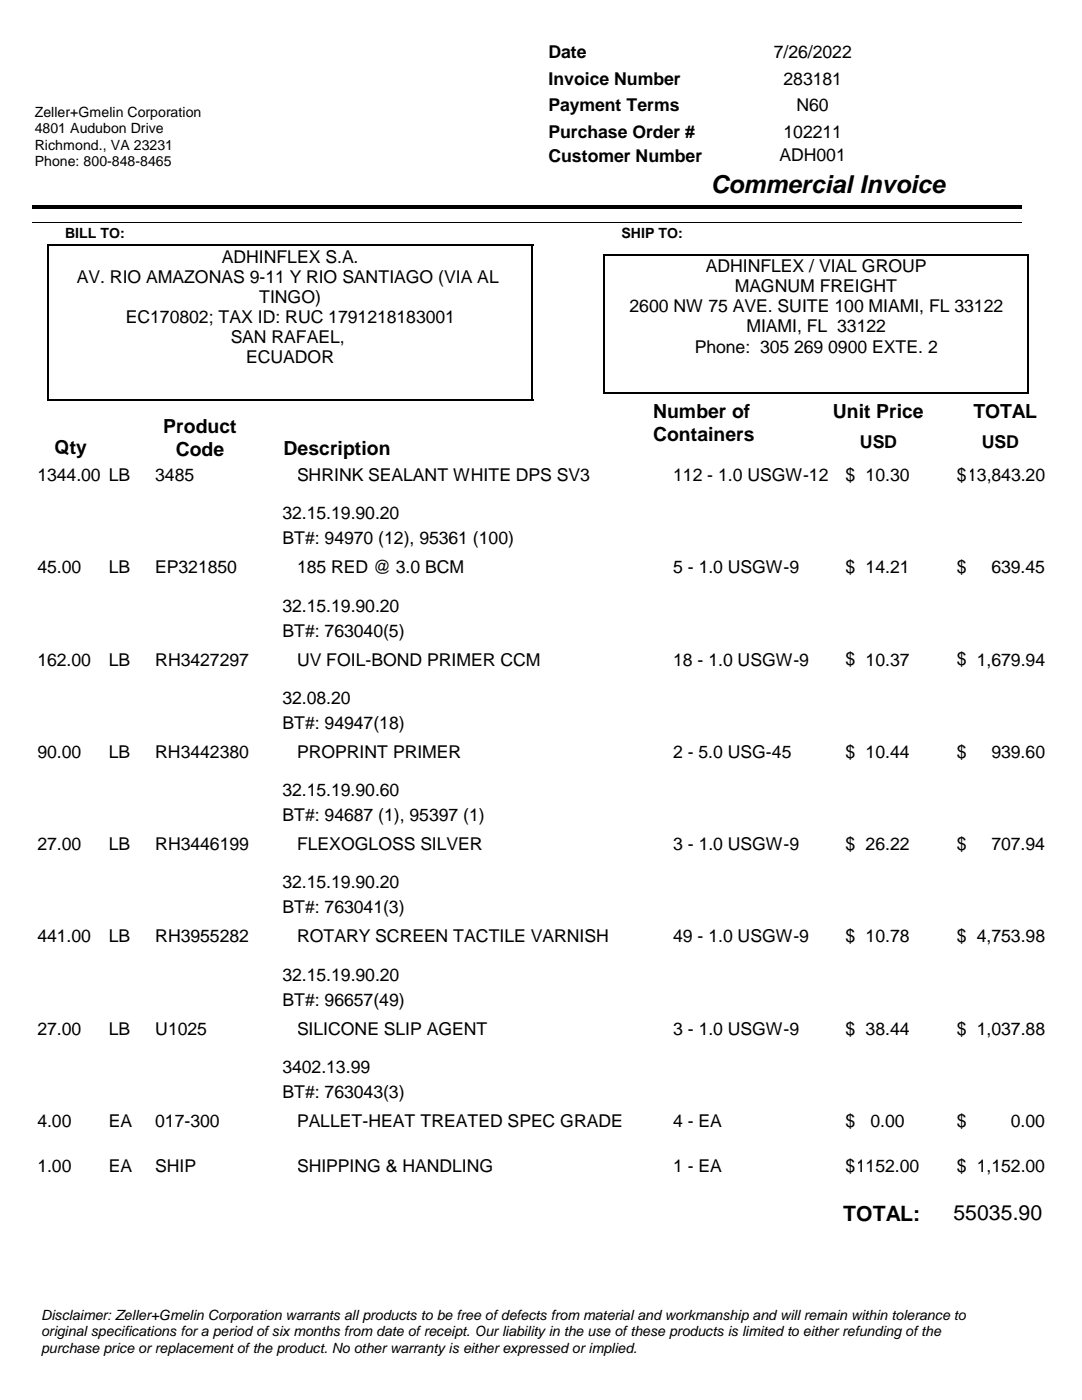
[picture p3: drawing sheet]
<svg xmlns="http://www.w3.org/2000/svg" width="216mm" height="279mm" viewBox="0 0 216 279" stroke-linecap="round" stroke-linejoin="round" font-family="sans-serif">
<defs><g id="words">
<text font-size="4.9" x="141.8" y="38.6">Commercial Invoice</text>
<g font-size="4.2">
<text x="168.3" y="243.7">TOTAL:</text>
<text x="190.3" y="243.5">55035.90</text>
</g>
<g font-size="3.9">
<text x="130.4" y="83.4">Number of</text>
<text x="166.2" y="83.4">Unit Price</text>
<text x="194.3" y="83.4">TOTAL</text>
<text x="32.6" y="86.4">Product</text>
<text x="130.4" y="88.1">Containers</text>
<text x="10.9" y="90.6">Qty</text>
<text x="35.1" y="91">Code</text>
<text x="56.6" y="90.7">Description</text>
</g>
<g font-size="3.5">
<text x="109.5" y="11.6">Date</text>
<text x="154.4" y="11.6">7/26/2022</text>
<text x="109.5" y="16.9">Invoice Number</text>
<text x="156.4" y="16.9">283181</text>
<text x="109.5" y="22.2">Payment Terms</text>
<text x="159" y="22.2">N60</text>
<text x="109.5" y="27.5">Purchase Order #</text>
<text x="156.4" y="27.5">102211</text>
<text x="109.5" y="32.3">Customer Number</text>
<text x="155.6" y="32.2">ADH001</text>
<text x="44.3" y="52.4">ADHINFLEX S.A.</text>
<text x="15.4" y="56.4">AV. RIO AMAZONAS 9-11 Y RIO SANTIAGO (VIA AL</text>
<text x="140.8" y="54.3">ADHINFLEX / VIAL GROUP</text>
<text x="146.6" y="58.3">MAGNUM FREIGHT</text>
<text x="25.1" y="64.5">EC170802; TAX ID: RUC 1791218183001</text>
<text x="51.7" y="60.5">TINGO)</text>
<text x="125.6" y="62.3">2600 NW 75 AVE. SUITE 100 MIAMI, FL 33122</text>
<text x="46" y="68.5">SAN RAFAEL,</text>
<text x="138.7" y="70.4">Phone: 305 269 0900 EXTE. 2</text>
<text x="149" y="66.3">MIAMI, FL 33122</text>
<text x="49.1" y="72.5">ECUADOR</text>
<text x="171.6" y="89.5">USD</text>
<text x="196" y="89.5">USD</text>
<text x="7.5" y="96">1344.00 LB</text>
<text x="31" y="96">3485</text>
<text x="59.3" y="96">SHRINK SEALANT WHITE DPS SV3</text>
<text x="134.4" y="96">112 - 1.0 USGW-12</text>
<text x="168.8" y="96">$</text>
<text x="172.8" y="96">10.30</text>
<text x="191" y="96">$13,843.20</text>
<text x="56.4" y="103.6">32.15.19.90.20</text>
<text x="56.4" y="108.6">BT#: 94970 (12), 95361 (100)</text>
<text x="7.5" y="114.4">45.00</text>
<text x="21.7" y="114.4">LB</text>
<text x="31" y="114.4">EP321850</text>
<text x="59.3" y="114.4">185 RED @ 3.0 BCM</text>
<text x="134.4" y="114.4">5 - 1.0 USGW-9</text>
<text x="168.8" y="114.4">$</text>
<text x="172.8" y="114.4">14.21</text>
<text x="191" y="114.4">$</text>
<text x="197.9" y="114.4">639.45</text>
<text x="56.4" y="122.1">32.15.19.90.20</text>
<text x="56.4" y="127">BT#: 763040(5)</text>
<text x="7.5" y="132.8">162.00</text>
<text x="21.7" y="132.8">LB</text>
<text x="31" y="132.8">RH3427297</text>
<text x="59.3" y="132.8">UV FOIL-BOND PRIMER CCM</text>
<text x="134.4" y="132.8">18 - 1.0 USGW-9</text>
<text x="168.8" y="132.8">$</text>
<text x="172.8" y="132.8">10.37</text>
<text x="191" y="132.8">$</text>
<text x="195" y="132.8">1,679.94</text>
<text x="56.4" y="140.5">32.08.20</text>
<text x="56.4" y="145.5">BT#: 94947(18)</text>
<text x="7.5" y="151.3">90.00</text>
<text x="21.7" y="151.3">LB</text>
<text x="31" y="151.3">RH3442380</text>
<text x="59.3" y="151.3">PROPRINT PRIMER</text>
<text x="134.4" y="151.3">2 - 5.0 USG-45</text>
<text x="168.8" y="151.2">$</text>
<text x="172.8" y="151.3">10.44</text>
<text x="191" y="151.2">$</text>
<text x="197.9" y="151.3">939.60</text>
<text x="56.4" y="158.9">32.15.19.90.60</text>
<text x="56.4" y="163.9">BT#: 94687 (1), 95397 (1)</text>
<text x="7.5" y="169.7">27.00</text>
<text x="21.7" y="169.7">LB</text>
<text x="31" y="169.7">RH3446199</text>
<text x="59.3" y="169.7">FLEXOGLOSS SILVER</text>
<text x="134.4" y="169.7">3 - 1.0 USGW-9</text>
<text x="168.8" y="169.6">$</text>
<text x="172.8" y="169.7">26.22</text>
<text x="191" y="169.6">$</text>
<text x="197.9" y="169.7">707.94</text>
<text x="56.4" y="177.3">32.15.19.90.20</text>
<text x="56.4" y="182.3">BT#: 763041(3)</text>
<text x="7.5" y="188.1">441.00</text>
<text x="21.7" y="188.1">LB</text>
<text x="31" y="188.1">RH3955282</text>
<text x="59.3" y="188.1">ROTARY SCREEN TACTILE VARNISH</text>
<text x="134.4" y="188.1">49 - 1.0 USGW-9</text>
<text x="168.8" y="188.1">$</text>
<text x="172.8" y="188.1">10.78</text>
<text x="191" y="188.1">$</text>
<text x="195" y="188.1">4,753.98</text>
<text x="56.4" y="195.7">32.15.19.90.20</text>
<text x="56.4" y="200.7">BT#: 96657(49)</text>
<text x="7.5" y="206.5">27.00</text>
<text x="21.7" y="206.5">LB</text>
<text x="31" y="206.5">U1025</text>
<text x="59.3" y="206.5">SILICONE SLIP AGENT</text>
<text x="134.4" y="206.5">3 - 1.0 USGW-9</text>
<text x="168.8" y="206.5">$</text>
<text x="172.8" y="206.5">38.44</text>
<text x="191" y="206.5">$</text>
<text x="195" y="206.5">1,037.88</text>
<text x="56.4" y="214.2">3402.13.99</text>
<text x="56.4" y="219.2">BT#: 763043(3)</text>
<text x="7.5" y="224.9">4.00</text>
<text x="21.7" y="224.9">EA</text>
<text x="31" y="224.9">017-300</text>
<text x="59.3" y="224.9">PALLET-HEAT TREATED SPEC GRADE</text>
<text x="134.4" y="224.9">4 - EA</text>
<text x="168.8" y="224.9">$</text>
<text x="173.7" y="224.9">0.00</text>
<text x="191" y="224.9">$</text>
<text x="201.7" y="224.9">0.00</text>
<text x="7.5" y="233.9">1.00</text>
<text x="21.7" y="233.9">EA</text>
<text x="31" y="233.9">SHIP</text>
<text x="59.3" y="233.9">SHIPPING &amp; HANDLING</text>
<text x="134.4" y="233.9">1 - EA</text>
<text x="168.8" y="233.9">$1152.00</text>
<text x="191" y="233.9">$</text>
<text x="195" y="233.9">1,152.00</text>
</g>
<g font-size="2.8">
<text x="6.9" y="23.4">Zeller+Gmelin Corporation</text>
<text x="6.9" y="26.6">4801 Audubon Drive</text>
<text x="6.9" y="29.9">Richmond., VA 23231</text>
<text x="6.9" y="33.2">Phone: 800-848-8465</text>
<text x="13" y="47.5">BILL TO:</text>
<text x="124" y="47.5">SHIP TO:</text>
<text x="8.2" y="263.4">Disclaimer: Zeller+Gmelin Corporation warrants all products to be free of defects from material and workmanship and will remain within tolerance to</text>
<text x="8.2" y="266.7">original specifications for a period of six months from date of receipt. Our liability in the use of these products is limited to either refunding of the</text>
<text x="8.2" y="270">purchase price or replacement of the product. No other warranty is either expressed or implied.</text>
</g>
</g></defs>
<path d="M120.4 50.8h84.9M205.2 50.6v27.9" fill="none" stroke="#000" stroke-width=".35"/>
<path d="M9.3 49h97.1M9.5 48.8v31.3M106.3 48.8v31.3M120.6 50.6v27.9M9.3 79.9h97.1M120.4 78.3h84.9" fill="none" stroke="#000" stroke-width=".36"/>
<path d="M6.3 40.9h197.5v.7h-197.5z" fill-rule="evenodd" fill="#000"/>
<path d="M6.3 44.5h197.5" fill="none" stroke="#000" stroke-width=".2"/>
<g fill="#fff">
<path d="M6.3 6.4h72v14.5h-72z" fill-rule="evenodd"/>
<path d="M6.3 6.4h72v14.5h-72z" fill-rule="evenodd"/>
<path d="M169.2 92.4h15.8v3.9h-15.8z" fill-rule="evenodd"/>
<path d="M30.7 92.4h28.7v3.9h-28.7z" fill-rule="evenodd"/>
<path d="M168.1 92.4h3.2v6.3h-3.2z" fill-rule="evenodd"/>
<path d="M190.3 92.4h3.2v6.3h-3.2z" fill-rule="evenodd"/>
<path d="M169.2 110.8h15.8v3.9h-15.8z" fill-rule="evenodd"/>
<path d="M30.7 110.8h28.7v3.9h-28.7z" fill-rule="evenodd"/>
<path d="M168.1 110.8h3.2v6.3h-3.2z" fill-rule="evenodd"/>
<path d="M190.3 110.8h3.2v6.3h-3.2z" fill-rule="evenodd"/>
<path d="M169.2 129.2h15.8v3.9h-15.8z" fill-rule="evenodd"/>
<path d="M30.7 129.2h28.7v3.9h-28.7z" fill-rule="evenodd"/>
<path d="M168.1 129.2h3.2v6.4h-3.2z" fill-rule="evenodd"/>
<path d="M190.3 129.2h3.2v6.4h-3.2z" fill-rule="evenodd"/>
<path d="M169.2 147.7h15.8v3.9h-15.8z" fill-rule="evenodd"/>
<path d="M30.7 147.7h28.7v3.9h-28.7z" fill-rule="evenodd"/>
<path d="M168.1 147.6h3.2v6.4h-3.2z" fill-rule="evenodd"/>
<path d="M190.3 147.6h3.2v6.4h-3.2z" fill-rule="evenodd"/>
<path d="M169.2 166.1h15.8v3.9h-15.8z" fill-rule="evenodd"/>
<path d="M30.7 166.1h28.7v3.9h-28.7z" fill-rule="evenodd"/>
<path d="M168.1 166h3.2v6.4h-3.2z" fill-rule="evenodd"/>
<path d="M190.3 166h3.2v6.4h-3.2z" fill-rule="evenodd"/>
<path d="M169.2 184.5h15.8v3.9h-15.8z" fill-rule="evenodd"/>
<path d="M30.7 184.5h28.7v3.9h-28.7z" fill-rule="evenodd"/>
<path d="M168.1 184.5h3.2v6.3h-3.2z" fill-rule="evenodd"/>
<path d="M190.3 184.5h3.2v6.3h-3.2z" fill-rule="evenodd"/>
<path d="M169.2 202.9h15.8v3.9h-15.8z" fill-rule="evenodd"/>
<path d="M30.7 202.9h28.7v3.9h-28.7z" fill-rule="evenodd"/>
<path d="M168.1 202.9h3.2v6.3h-3.2z" fill-rule="evenodd"/>
<path d="M190.3 202.9h3.2v6.3h-3.2z" fill-rule="evenodd"/>
<path d="M169.2 221.3h15.8v3.9h-15.8z" fill-rule="evenodd"/>
<path d="M30.7 221.3h28.7v3.9h-28.7z" fill-rule="evenodd"/>
<path d="M168.1 221.3h3.2v6.4h-3.2z" fill-rule="evenodd"/>
<path d="M190.3 221.3h3.2v6.4h-3.2z" fill-rule="evenodd"/>
<path d="M169.2 230.3h15.8v3.9h-15.8z" fill-rule="evenodd"/>
<path d="M30.7 230.3h28.7v3.9h-28.7z" fill-rule="evenodd"/>
<path d="M168.1 230.3h3.2v6.3h-3.2z" fill-rule="evenodd"/>
<path d="M190.3 230.3h3.2v6.3h-3.2z" fill-rule="evenodd"/>
</g>
<use href="#words"/>
</svg>
